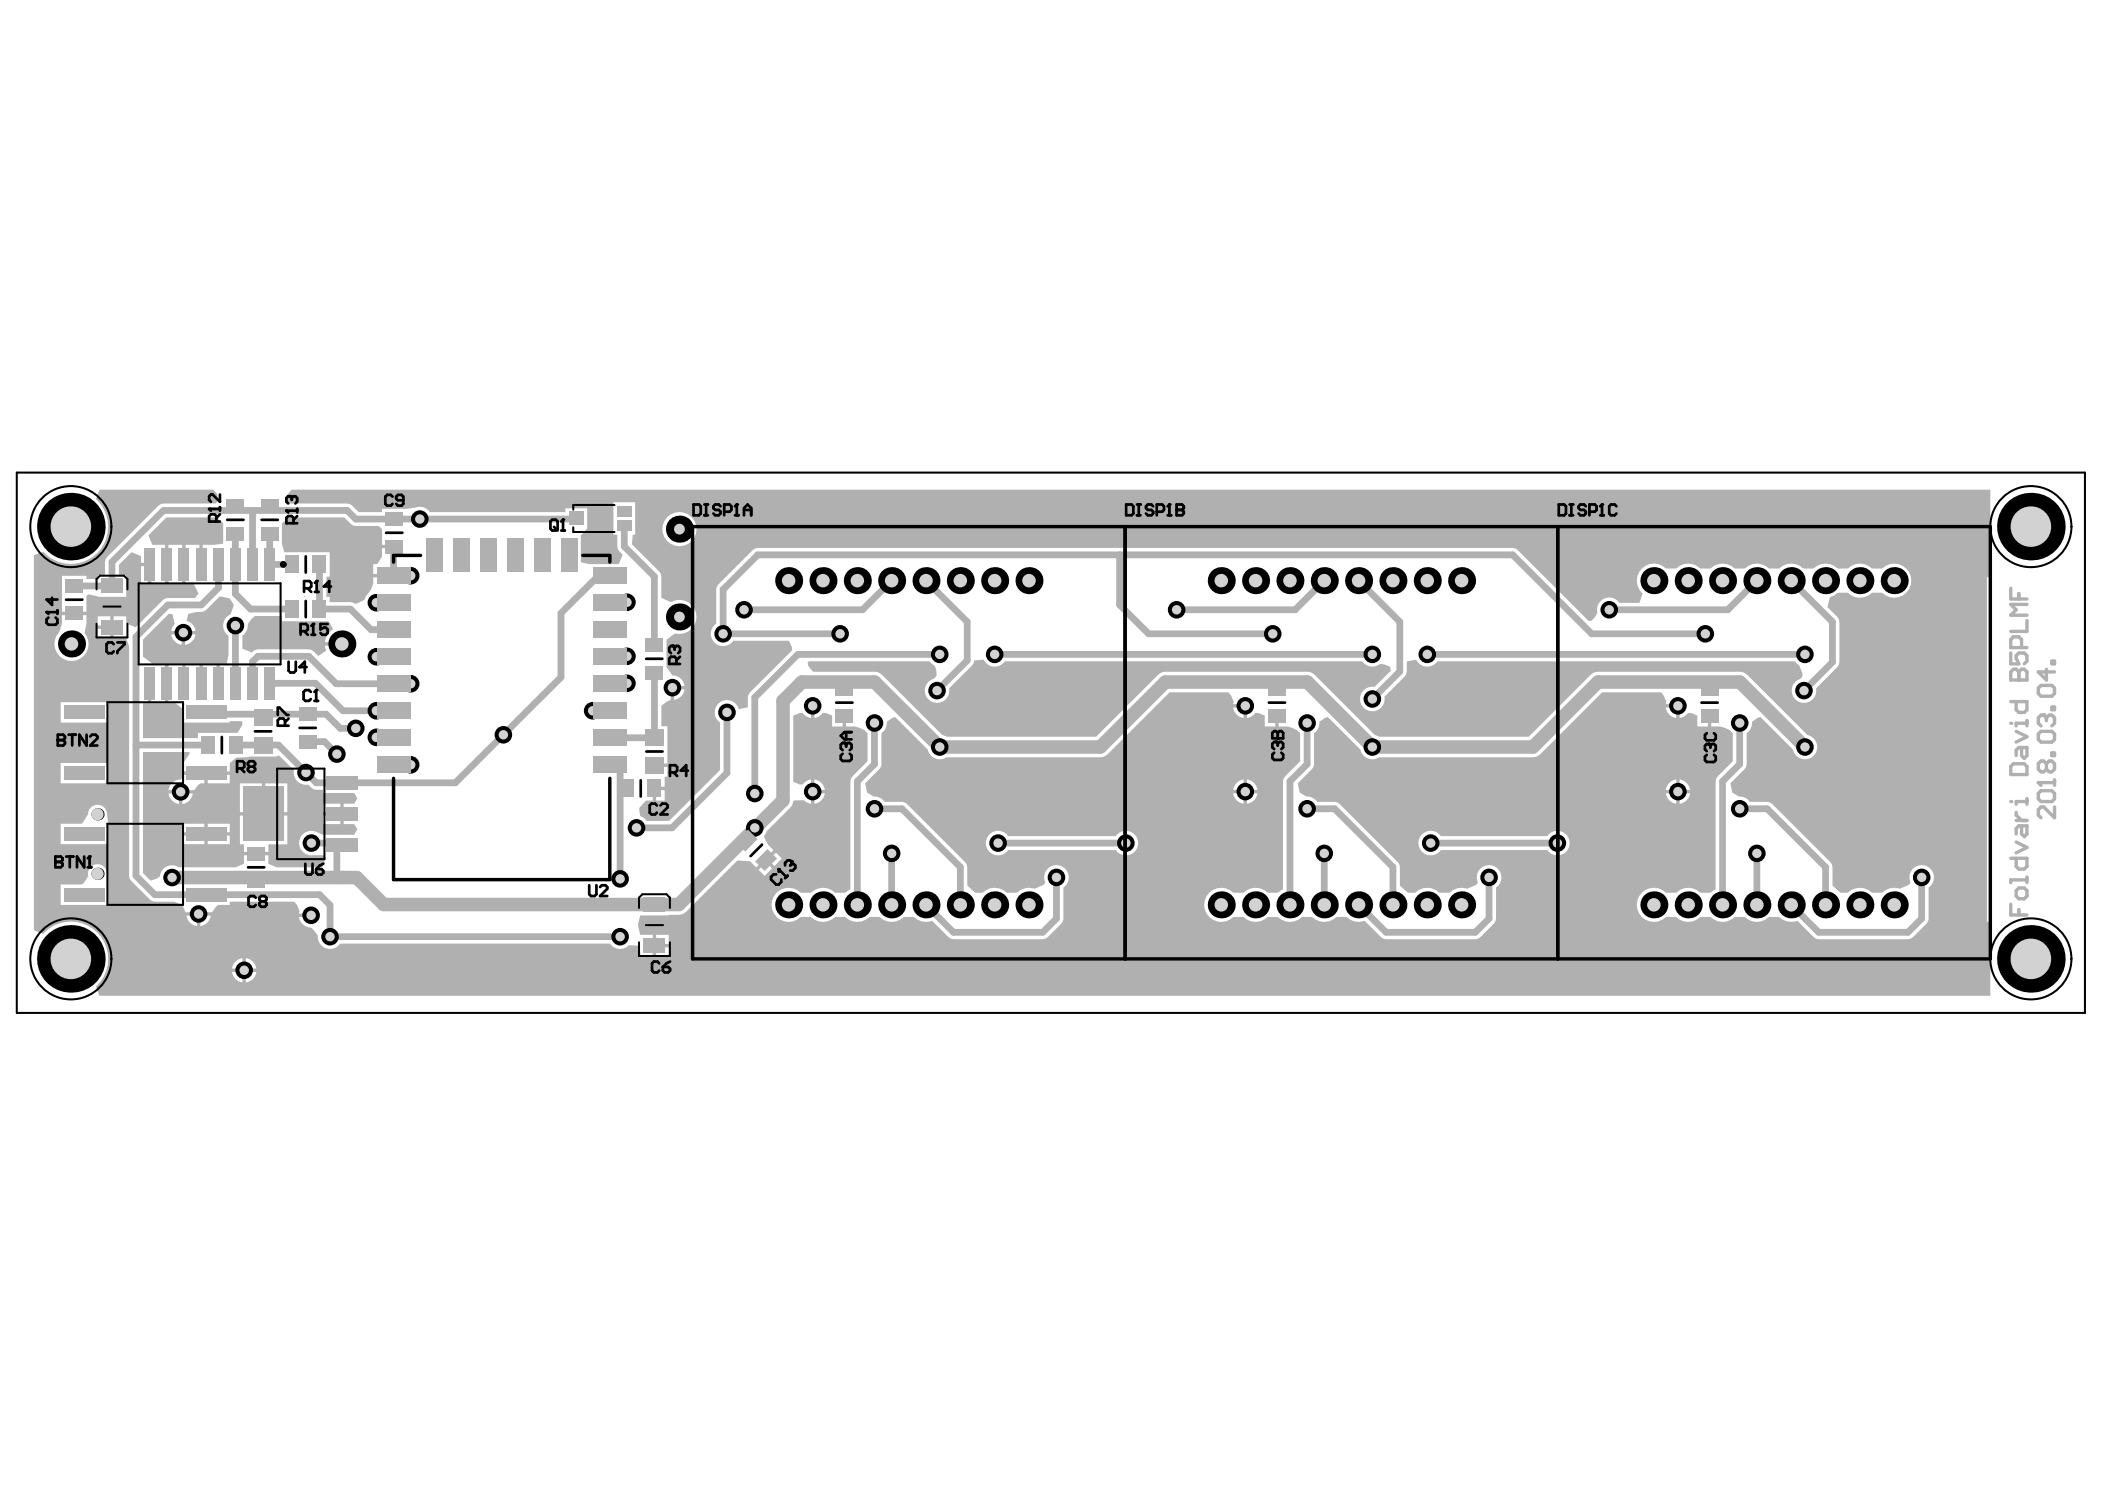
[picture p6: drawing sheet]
<svg xmlns="http://www.w3.org/2000/svg" width="297mm" height="210mm" viewBox="0 0 297 210" stroke-linecap="round" stroke-linejoin="round" font-family="sans-serif">
<g fill="#b0b0b0">
<path d="M35.5 87.3l.5-.4h3.8v.7h6.6l.6 1.2a2.29 2.29 0 0 0-1.1 1.8h2.3v.5h-2.3l.1 .7-1.1 .7-.6-.6-.4-.2-.3-.1h-7.2l-.4 .1-.5 .4-1.3-.6v-1.8a2.15 2.15 0 0 0 .8-1.8z"/>
<path d="M39.8 73.8l1-.8h7.8l1.2 1.1 3.7 .1 .4 .5v2.2h1.7v.4h-1.7v1.2l-.7 1.1h-.5v1.4h2.8v.4h-2.8a3.2 3.2 0 0 1-1.1 2.8l-.2 .4-1 .5-.3 .1-.7-.3h-2.9v-.7h-.4v-2.9h.4v-3.4h-6.4l-.3-1.2z"/>
<path d="M20.2 106.1h6.5l.1 .2-1 1.3h-.1v1.2h6.7v-1.2l1-.7 1.9-.2h3.6l.5-.1 2.1 2.1a1.71 1.71 0 0 0 2 2 1.82 1.82 0 0 0 2.1 .7v.5h4.4l.4 .7-.4 .8h-1.5v2.8h1.5l.4 .8-.4 .8h-4.4a2.76 2.76 0 0 0-2.1-.5 1.73 1.73 0 0 0-1.3 2 1.73 1.73 0 0 0 2 1.3h1.4l.4 .4-.5 1.3h-6.5l-1.1-.5v-1.1h-3.5v1.1l-1.1 .5h-8.1a1.72 1.72 0 0 0-2.6 1.3l-.5 .3-.8 .3-1.1-1zM29.3 109.3v1.2h3.1v-1.2zM24.3 110.5l-.3 .3-.2 .7h3.6l.6-.8 .3-.2h.5v-1.2h-3.1v.5l-.2 .2h-.5zM25.7 111.9v1.5a1.67 1.67 0 0 0 1.5-1.5zM23.8 111.9a1.67 1.67 0 0 0 1.5 1.5v-1.5zM45.6 113.4v1.2h2.4v-1.2zM37.4 110.5v4.1h3.1v-4.1zM33.9 110.5v4.1h3.1v-4.1zM45.6 115v1.2h2.4v-1.2zM29.3 116.2v1.2h3.1v-1.2zM25.7 116.2v1.2h3.1v-1.2zM29.3 117.9v1.2h3.1v-1.2zM25.7 117.9v1.2h3.1v-1.2zM33.9 115v4.1h.5v1.1h3.5v-1.1h2.6v-4.1z"/>
<path d="M20.2 90.2l3.6-3.6h.5l.3 1.4-.2 .4-.2 .6h3.4a1.68 1.68 0 0 0-1.3-1.4l.3-1 1.2-.3 1-.1 2.2-2h.4l1 .2 .6 .9-.5 1.4a1.71 1.71 0 0 0-.3 3v2.7l-.2 1.2h-1v2.8h-.4v-2.8h-2v2.8h-.5v-2.8h-1.9v2.8h-.5v-2.8h-1.9v5.6h.9l1 .8v1.9h6.7v-.2h1.7l.1 .2v.4l-.7 1.1h-5.6v.7h-7.7v-4.9h.7v-2.8h.4v2.8h2v-5.6h-1.8l-1.3-1zM26.1 89.5v1.5a1.67 1.67 0 0 0 1.5-1.5zM24.2 89.5a1.67 1.67 0 0 0 1.4 1.5v-1.5z"/>
<path d="M4.8 78.3l1.3-.5 .2 .2a5.3 5.3 0 0 0 7.5-.1 5.3 5.3 0 0 0-.3-7.5l.5-1.3h16.1l.6 .6-.1 1.1-.2 .2h-7.3l-.4 .1-.3 .2-7.3 7.3-.2 .3-.1 .4v1.8h-1v.6h-1.6v-.5h-3.5v5.1h3.5v-2.2l.3-.3 1.3 .3v.1h4v-3.1h-1v-1.4l1.8-1.8 1.3 .5v1h1.2v.2h.2v2.8h2v-5.5h-1.8l-.6-1.4 2.6-2.5h7l1 .8v2.9l-1.3 .2h-1.6v2.7h-.5v-2.7h-1.9v5.5h1.1l.7 1.3-.5 .7h-4.2l-4.2 4.1-1.3-.6v-1h-1.8v3.1h1.8l.4 1.2v32.4l.1 .3 2.9 3 .3 .2 3.1 .1 1.1 .4 .5 1.1h3.7l.6-.8 .3-.3h1.6v-.4h9.1l.4 .5 .4 .8-.1 .4h1.7v.5h-1.7v.2a1.71 1.71 0 0 0 1.6 1.2l.3 .2 .7 1a1.72 1.72 0 0 0 1.2 1.8 1.72 1.72 0 0 0 2-.7h38.1l.2 .3a1.73 1.73 0 0 0 2.5-.1l1.3 .1 .2 .9v.6h1.8v-3h-1.8l-.3-1.2 .3-1.6h4.1v-.1h1.8l.6-.4 7.3-7.2 1.7 .1 .9 .9 2.4-2.5-.7-.7-.6-1.2 .4-.8 3.3-3.3 .2-.3 .2-.6 .2-.1h1.3l.4 .3 .6 .2v-3.4l-.6 .2-.5 .5h-.5l-.9-.4v-9.3l.9-.4h.5a1.58 1.58 0 0 0 1.1 .7v-1.7h.5v1.7l.6-.2 .6-.5h.4l.9 .3v1.6h1.5v-1.4h.5v1.4a3.4 3.4 0 0 1 3 .9v4l-2.1 2.1-.2 .3-.1 .4v15.3l-.8 .4h-1.3h-.2a2.46 2.46 0 0 0-3.3 0h-1.3h-.2a2.42 2.42 0 0 0-3.4 .2 2.42 2.42 0 0 0 .2 3.4 2.42 2.42 0 0 0 3.4-.2h1.3l.1 .1a2.46 2.46 0 0 0 3.4-.1h1.3l.2 .1a2.46 2.46 0 0 0 3.3-.1h1.4l.1 .1a2.46 2.46 0 0 0 3.4-.1h1.3l.2 .1a2.3 2.3 0 0 0 2.4 .5l2.4 2.3 .3 .2 .3 .1h12.6l.4-.1 .3-.2 2.2-2.2 .1-4.8a1.73 1.73 0 0 0 .5-2.3 1.73 1.73 0 0 0-2.3-.7 1.73 1.73 0 0 0-.8 2.3l-.3 .4-1.2 .5-.2-.1a2.57 2.57 0 0 0-2.4 .6h-1.3h-.1a2.46 2.46 0 0 0-3.4 0h-1l-1.1-1v-2.6l-.1-.4-.2-.3-8.2-8.2-.3-.2-.4-.1h-2.5l-.2-.2a1.66 1.66 0 0 0-1.3-.5l-1-.6-.2-1.3 2.2-2.3 .1-4.8a1.64 1.64 0 0 0 .7-1.6l.8-.5 .4-.2 4.6 4.7a1.73 1.73 0 0 0 2.6 1h22.1l.7-.4 8.7-8.7h8.3l.4 .4 .4 .9-.1 .3h1.7v.3h.3v1.7a1.58 1.58 0 0 0 1.1-.7h.5l.9 .3v1.6h1.5v-1.4h.4v1.4h1a3.1 3.1 0 0 1 2.1 .9v4l-2.2 2.1-.2 .3-.1 .4v15.3l-.7 .4h-1.4h-.1a2.46 2.46 0 0 0-3.4 0h-1.3h-.2a2.42 2.42 0 0 0-3.4 .2 2.42 2.42 0 0 0 .2 3.4 2.42 2.42 0 0 0 3.4-.2h1.3l.2 .1a2.46 2.46 0 0 0 3.3-.1h1.4l.1 .1a2.46 2.46 0 0 0 3.4-.1h1.3l.2 .1a2.46 2.46 0 0 0 3.3-.1h1.4l.1 .1a2.3 2.3 0 0 0 2.5 .5l2.3 2.3 .3 .2 .4 .1h12.6l.4-.1 .3-.2 2.1-2.2 .1-4.8a1.73 1.73 0 0 0 .5-2.3 1.73 1.73 0 0 0-2.3-.7 1.73 1.73 0 0 0-.8 2.3l-.3 .4-1.2 .5-.1-.1a2.57 2.57 0 0 0-2.4 .6h-1.3h-.2a2.46 2.46 0 0 0-3.4 0h-.9l-1.2-1v-2.6v-.4l-.2-.3-8.3-8.2-.3-.2-.4-.1h-2.4l-.2-.2a1.66 1.66 0 0 0-1.4-.5l-.9-.6-.3-1.3 2.3-2.3v-4.8a1.64 1.64 0 0 0 .8-1.6l.8-.5 .4-.2 4.6 4.7a1.73 1.73 0 0 0 2.6 1h22.1l.6-.4 8.8-8.7h8.3l.4 .4 .3 .9v.3h1.7v.3h.2v1.7a1.58 1.58 0 0 0 1.2-.7h.4l.9 .3v1.6h1.5v-1.4h.5v1.4h1a3.1 3.1 0 0 1 2 .9v4l-2.1 2.1-.2 .3-.1 .4v15.3l-.8 .4h-1.3h-.2a2.46 2.46 0 0 0-3.3 0h-1.4h-.1a2.42 2.42 0 0 0-3.4 .2 2.42 2.42 0 0 0 .1 3.4 2.42 2.42 0 0 0 3.4-.2h1.4l.1 .1a2.46 2.46 0 0 0 3.4-.1h1.3l.2 .1a2.46 2.46 0 0 0 3.3-.1h1.4l.1 .1a2.46 2.46 0 0 0 3.4-.1h1.3l.2 .1a2.3 2.3 0 0 0 2.4 .5l2.3 2.3 .4 .2 .3 .1h12.6l.4-.1 .3-.2 2.2-2.2 .1-4.8a1.73 1.73 0 0 0 .5-2.3 1.73 1.73 0 0 0-2.3-.7 1.73 1.73 0 0 0-.8 2.3l-.3 .4-1.2 .5-.2-.1a2.57 2.57 0 0 0-2.4 .6h-1.3h-.2a2.46 2.46 0 0 0-3.3 0h-1l-1.1-1v-2.6l-.1-.4-.2-.3-8.2-8.2-.4-.2-.3-.1h-2.5l-.2-.2a1.66 1.66 0 0 0-1.3-.5l-1-.6-.2-1.3 2.2-2.3 .1-4.8a1.64 1.64 0 0 0 .7-1.6l.8-.5 .4-.2 4.6 4.7a1.74 1.74 0 0 0 3 .8 1.74 1.74 0 0 0-.9-2.9l-8.6-8.5-.6-.4h-.4h-20.4l-.6 .4-8.8 8.7h-21.1l-.6-.2-8.5-8.5-.6-.4h-20.5h-.3l-.7 .4-8.7 8.7h-21.2l-.5-.2-8.8-8.7-.8-.2h-8.7l-.7-.9v-.5l.2-.1h17l.2 .2a1.16 1.16 0 0 1 .8 1.3v.5l-.4 .4a1.73 1.73 0 0 0-1.3 2.1 1.73 1.73 0 0 0 2.1 1.3 1.73 1.73 0 0 0 1.3-2l3.3-3.2 .2-.4 .1-.3 1.3-.2a1.71 1.71 0 0 0 3 .3h50.4l.2 .2a1.71 1.71 0 0 0 2.3 .1l.7 .1 .8 .4 .1 .5-2.3 2.3a1.73 1.73 0 0 0-2.1 1.6 1.73 1.73 0 0 0 1.9 1.8 1.73 1.73 0 0 0 1.6-2l3-3.2 .1-1.8 1.3-.3 .1 .2a1.73 1.73 0 0 0 2.9 .1h50.5l.6 .5 .4 1.1a.75 .75 0 0 1-.6 1 1.73 1.73 0 0 0 .1 3.1 1.73 1.73 0 0 0 2.5-1.9l3-3 .2-.3 .1-.4v-5.7l-.1-.4-.2-.3-1.4-1.4 .3-1.4 1.2-.6h1.3a2.56 2.56 0 0 0 3.5 0h1.3l.2 .1a2.42 2.42 0 0 0 3.4-.2 2.42 2.42 0 0 0-.2-3.4 2.42 2.42 0 0 0-3.4 .1h-1.3l-.2-.1a2.46 2.46 0 0 0-3.3 .1h-1.3l-.2-.1a2.46 2.46 0 0 0-3.4 .1h-1.3l-.1-.1a2.46 2.46 0 0 0-3.4 .1h-1.3l-.2-.1a2.46 2.46 0 0 0-3.3 .1h-1.4l-.1-.1a2.46 2.46 0 0 0-3.4 .1h-1.3l-.2-.1a2.46 2.46 0 0 0-3.3 .1h-1.4l-.1-.1a2.4 2.4 0 0 0-3.4 .2 2.4 2.4 0 0 0 .2 3.4l-.5 1.3h-2.8a1.73 1.73 0 0 0-2.2-.6 1.73 1.73 0 0 0-.9 2.1l-.7 1-.2 .1h-.3l-10-10-.4-.2-.3-.1h-106.6l-.3 .1-.4 .2-5.1 5.2v5.2a1.73 1.73 0 0 0-.3 2.6 1.73 1.73 0 0 0 2.7-.2h7.8l.4 .9 .1 .4-6 6-.2 .3-.1 .4v1.4l-1.2 .2a1.73 1.73 0 0 0-2.7-.9 1.73 1.73 0 0 0 0 2.8v6.7l-7.2 7.2h-3.2l-.5-.5-.3-.2-.2-1.1 1-1.1h.9v-1.7h.3v-.2h1.4v-1.4h.4v-1.4h-1.8v-.5h1.8v-5.3h-.9v-2.8l.7-.6 .6-.3v-1.7h.3v-.2h1.7a1.71 1.71 0 0 0-1.7-1.5l-.9-1.2v-3.9l1.2-.8a2.42 2.42 0 0 0 3.1-2.7 2.42 2.42 0 0 0-3.6-1.7l-1.4-.7v-3l-.1-.3-.2-.4-3.8-3.8 .1-1.4h.3v-4.6h-3v4.6h.5l.1 2.1 .7 .7-.6 1.4h-4.1l-1.2-.3v-3.8l.9-.9v-2.9h-3.1v.5h-19.1l-.2-.2a1.7 1.7 0 0 0-1.9-.4l-1.2 .2h-3.5v.4h-3.3l-.9-.9-.3-.2-.4-.1h-8.6l-.2-.8 .9-1.1h239.8v12.3h-.5v48.6h.5v10.5h-266.9l-.5-1.4a5.3 5.3 0 0 0 .2-7.6 5.3 5.3 0 0 0-7.6 .2l-1.3-.5zM93.5 74.6a2.41 2.41 0 0 0 4.8 0 2.41 2.41 0 0 0-4.8 0zM19.9 79.9v2.5h1v-2.5zM23.8 76.9v5.5h1.9v-5.5zM13.8 86.9v1.3h1.8v-1.3zM13.8 88.7v1.3h1.8v-1.3zM8.7 86.8a3.6 3.6 0 0 1-.7 2.8 2.41 2.41 0 0 0 2.3 3.6 2.41 2.41 0 0 0 1.6-3.9l.3-1.3v-1.2zM95.1 97.2v1.5a1.67 1.67 0 0 0 1.5-1.5zM235.1 99.8a1.67 1.67 0 0 0 1.4 1.5v-1.5zM174 99.8a1.67 1.67 0 0 0 1.5 1.5v-1.5zM8.6 99.1v2.8h6.7v-2.8zM8.6 107.6v2.9h6.7v-2.9zM237 110v1.4h1.5a1.67 1.67 0 0 0-1.5-1.4zM235.5 110.4l-.2 .4-.2 .6h1.4v-1.4l-.6 .2zM176 110v1.4h1.4a1.67 1.67 0 0 0-1.4-1.4zM174.5 110.4l-.3 .4-.2 .6h1.5v-1.4l-.6 .2zM114.9 110v1.4h1.5a1.67 1.67 0 0 0-1.5-1.4zM92.6 111.5v1.4h1.2v-1.4zM114.9 111.9v1.5a1.67 1.67 0 0 0 1.5-1.5zM237 111.9v1.5a1.67 1.67 0 0 0 1.5-1.5zM235.1 111.9a1.67 1.67 0 0 0 1.4 1.5v-1.5zM176 111.9v1.5a1.67 1.67 0 0 0 1.4-1.5zM174 111.9a1.67 1.67 0 0 0 1.5 1.5v-1.5zM200.7 117.7a1.73 1.73 0 0 0 .1 2.6 1.73 1.73 0 0 0 2.5-.4h15a1.73 1.73 0 0 0 2.6 .3 1.73 1.73 0 0 0 0-2.6 1.73 1.73 0 0 0-2.6 .4h-15a1.72 1.72 0 0 0-2.6-.3zM139.6 117.7a1.73 1.73 0 0 0 .1 2.6 1.73 1.73 0 0 0 2.6-.4h15.2a1.73 1.73 0 0 0 2.5 .3 1.73 1.73 0 0 0 0-2.6 1.73 1.73 0 0 0-2.5 .4h-15.2a1.72 1.72 0 0 0-2.7-.3zM8.6 116.2v2.9h6.7v-2.9l-.2-1.3a1.35 1.35 0 0 0-1.3-1.4 1.35 1.35 0 0 0-1.4 1.4l-.9 1.3zM108.4 121.3l.9 .9 1-1.1-.8-.8zM107 122.7l.9 .9 1-1.1-.8-.8zM8.6 124.8v2.8h6.7v-2.8l-.2-1.4a1.34 1.34 0 0 0-1.3-1.5 1.34 1.34 0 0 0-1.4 1.5l-.1 .4-.5 .7-.2 .3zM28.3 129.2v1.4a1.67 1.67 0 0 0 1.4-1.4zM26.3 129.2a1.67 1.67 0 0 0 1.5 1.4v-1.4zM92.6 131.9v1.3h1.8v-1.3zM92.6 133.6v1.3h1.8v-1.3zM34.7 135.2v1.4h1.5a1.67 1.67 0 0 0-1.5-1.4zM33.2 135.6l-.2 .4-.2 .6h1.4v-1.4l-.6 .2zM34.7 137.1v1.5a1.67 1.67 0 0 0 1.5-1.5zM32.8 137.1a1.67 1.67 0 0 0 1.4 1.5v-1.5z"/>
</g>
<g fill="none" stroke="#b0b0b0" stroke-width=".95">
<path d="M15.8 79.3v3.4h-5.3M30.8 79.2v3.7M33.2 75.3v8.5M35.6 72v6.1M38.1 79.6h3.1M55.6 77.1l-.1 .1v4M19.2 89.8v33.8M33.2 96.3v.1M33.2 88.2v8.1M33.2 96.4h.1M36.4 92.6l-.8 .7v3.1M38.1 96.4h6.4"/>
<path d="M45.1 85.9h4.3M79.2 86.5v9M102 83.2v6.2M106.5 98.4v13.5M136.5 87.7v5.5M197.5 87.7v7M29.4 104.6l-.5 .5M43.2 109l1.4 1.4h3.7M43.9 118.9h3M46 100.7l2 2h2.2M47.5 119.2v3.9l.8 .7M86.1 104.1h6.3"/>
<path d="M87.5 108v16M89.8 116.8h5M102.6 100.5v8.5M121 110.2v17.4M123.4 114.1h3.9M184.4 102v5.8l-2.4 2.4v17.4M184.4 114.1h3.9M245.5 102v5.8M21.9 126.2h7.2M46.6 127.7v4.4M125.8 120.4v7.2M135.5 122.3v5.3"/>
<path d="M149.1 123.8v5.8l-2 1.9M186.9 120.4v7.2M210.1 123.8v5.8M247.9 120.4v7.2M257.6 122.3v5.3M271.2 123.8v5.8"/>
</g>
<circle cx="219.8" cy="92.3" r=".48" fill="#b0b0b0"/>
<g fill="none" stroke="#b0b0b0" stroke-width=".95">
<path d="M38.1 75.3v4.3M45.1 79.6v6.3M81.4 73.2h-31.2l-1.2-1.2h-25.9l-7.3 7.3M88.1 74.2v2.9l4.2 4.2v9.7M158 78.3v7l4.1 4.1h17.5M30.8 82.9l-2.4 2.4h-4.7l-4.5 4.5M33.2 83.8l2.2 2.1h5.8M36.4 92.6h7.2l3.8 3.9h8.1M44.5 96.4l3.9 3.9h4.7M49.4 85.9l3 2.9h3.1M53.1 85h2.4M79.2 95.5l-14.9 14.9h-16"/>
<path d="M84.2 81.4l-5 5.1M92.4 94.9v9.2M102 83.2l4.9-4.9h106.6l11.1 11.1h16M102 89.4h16.6M125.8 81.9l-4.1 4.1h-16.7M130.7 81.9l5.8 5.8M132.6 92.3h-20l-6.1 6.1M136.5 93.2l-4.3 4.2M140.4 92.3h53.3M186.9 81.9l-4.1 4.1h-16.8M191.7 81.9l5.8 5.8M197.5 94.7l-3.8 3.9"/>
<path d="M201.4 92.3h53.3M247.9 81.9l-4.1 4.1h-16.7M252.8 81.9l5.8 5.8v5.7l-4 4M19.2 105.1h9.7M29.9 100.7h16.1M33.2 105.1h6.1l3.9 3.9M43.9 104.6h1.9l1.7 1.8M102.6 109l-7.8 7.8M123.4 102v5.8l-2.4 2.4M127.3 114.1l8.2 8.2M140.8 118.9h18.1M188.3 114.1l8.3 8.2v5.3"/>
<path d="M201.9 118.9h17.9M245.5 114.1h3.9l8.2 8.2M245.5 107.8l-2.4 2.4v17.4M19.2 123.6l2.7 2.6M29.1 126.2h16l1.5 1.5M46.6 132.1h40.9M130.7 127.6l3.8 3.9h12.6M191.7 127.6l3.9 3.9h12.6l1.9-1.9M252.8 127.6l3.8 3.9h12.6l2-1.9"/>
</g>
<path d="M193.5 105.4h22.8l9.2-9.2h20l9.2 9.2M193.7 105.4l-9.2-9.2h-20.1l-9.1 9.2h-22.7l-9.2-9.2h-10.2l-2.7 2.7v14l-14.7 14.7h-41.7l-3.8-3.8h-26" fill="none" stroke="#b0b0b0" stroke-width="1.9"/>
<path d="M284.5 114.6v.4l.8 .7M284.5 118.8l1.5 .7-1.5 .8M284.5 115.7h1.5M285.3 116.5v1.1l.3 .4 .4-.4v-1.1h-1.1l-.4 .4v.7M286 112.7v.8M286 113.1h-1.5v.4M283.7 127.5v1.6h2.3M283.7 121.1h2.3v1.1l-.4 .4h-.7l-.4-.4v-1.1M284.5 125.6l.4-.3h.7l.4 .3v.8l-.4 .4h-.7l-.4-.4zM284.9 128.3v.8M286 124.1h-2.3v.4M286 123.7v.8" fill="none" stroke="#b0b0b0" stroke-width=".48"/>
<circle cx="283.7" cy="113.1" r=".24" fill="#b0b0b0"/>
<path d="M283.7 108.1l.4-.4h1.5l.4 .4v1.2h-2.3zM284.5 103.2l1.5 .7-1.5 .8M285.3 105.5v1.1l.3 .4 .4-.4v-1.1h-1.1l-.4 .3v.8M286 101.6v.8M286 102h-1.5v.4" fill="none" stroke="#b0b0b0" stroke-width=".48"/>
<circle cx="283.7" cy="102" r=".24" fill="#b0b0b0"/>
<path d="M283.7 99h2.3v1.1l-.4 .4h-.7l-.4-.4v-1.1M283.7 95.9h2.3v-1.1l-.4-.4h-.3l-.4 .4v1.1" fill="none" stroke="#b0b0b0" stroke-width=".48"/>
<circle cx="284.9" cy="95.9" r=".24" fill="#b0b0b0"/>
<path d="M283.7 95.9v-1.1l.4-.4h.4l.4 .4v1.1M283.7 83v1.5h2.3M283.7 92.1v1.5h1.2l-.4-.7v-.4l.4-.4h.7l.4 .4v.8l-.4 .3M284.9 83.7v.8M285.3 91.4v-1.2l-.4-.4h-.8l-.4 .4v1.2h2.3M286 87.5v1.6h-2.3M286 85.3h-2.3l.8 .7-.8 .8h2.3M287.6 110.4h2.3M288 111.5h1.5l.4 .4v.8l-.4 .4h-1.5l-.4-.4v-.8zM289.9 110v.8M289.9 113.8v1.6l-1.5-1.6h-.4l-.4 .4v.8l.4 .4" fill="none" stroke="#b0b0b0" stroke-width=".48"/>
<circle cx="287.6" cy="110.4" r=".24" fill="#b0b0b0"/>
<path d="M287.6 110.4l.4 .4M287.6 103.5l.4-.3h1.5l.4 .3v.8l-.4 .4h-1.5l-.4-.4zM288.4 100.9h-.4l-.4 .4v.7l.4 .4M288.8 107.7l-.4-.3h-.4l-.4 .3v.8l.4 .4h.4l.4-.4M288.8 107.7l.4-.3h.3l.4 .3v.8l-.4 .4h-.3l-.4-.4M288.8 107.7v.8M289.5 106.2h.4v.4h-.4z" fill="none" stroke="#b0b0b0" stroke-width=".48"/>
<circle cx="288.4" cy="100.9" r=".24" fill="#b0b0b0"/>
<path d="M287.6 97.1l.4-.4h1.5l.4 .4v.7l-.4 .4h-1.5l-.4-.4zM288.8 94.4v1.5l-1.2-1.1h2.3M289.5 93.3h.4v.3h-.4zM289.5 99.7h.4v.4h-.4zM288.4 100.9l.4 .4M288.8 101.3v.3M288.8 101.3l.4-.4h.3l.4 .4v.7l-.4 .4" fill="none" stroke="#b0b0b0" stroke-width=".48"/>
<circle cx="89.8" cy="116.8" r="1.24" fill="#000"/>
<circle cx="89.8" cy="116.8" r=".67" fill="#d2d2d2"/>
<circle cx="43.9" cy="118.9" r="1.24" fill="#000"/>
<circle cx="43.9" cy="118.9" r=".67" fill="#d2d2d2"/>
<circle cx="34.5" cy="136.9" r="1.24" fill="#000"/>
<circle cx="34.5" cy="136.9" r=".67" fill="#d2d2d2"/>
<circle cx="106.5" cy="111.9" r="1.24" fill="#000"/>
<circle cx="106.5" cy="111.9" r=".67" fill="#d2d2d2"/>
<circle cx="106.5" cy="116.8" r="1.24" fill="#000"/>
<circle cx="106.5" cy="116.8" r=".67" fill="#d2d2d2"/>
<circle cx="87.5" cy="132.1" r="1.24" fill="#000"/>
<circle cx="87.5" cy="132.1" r=".67" fill="#d2d2d2"/>
<circle cx="102.6" cy="100.5" r="1.24" fill="#000"/>
<circle cx="102.6" cy="100.5" r=".67" fill="#d2d2d2"/>
<circle cx="46.6" cy="132.1" r="1.24" fill="#000"/>
<circle cx="46.6" cy="132.1" r=".67" fill="#d2d2d2"/>
<circle cx="58" cy="107.9" r="1.24" fill="#000"/>
<circle cx="58" cy="107.9" r=".67" fill="#d2d2d2"/>
<circle cx="28" cy="128.9" r="1.24" fill="#000"/>
<circle cx="28" cy="128.9" r=".67" fill="#d2d2d2"/>
<circle cx="25.9" cy="89.2" r="1.24" fill="#000"/>
<circle cx="25.9" cy="89.2" r=".67" fill="#d2d2d2"/>
<circle cx="33.2" cy="88.2" r="1.24" fill="#000"/>
<circle cx="33.2" cy="88.2" r=".67" fill="#d2d2d2"/>
<circle cx="94.9" cy="97" r="1.24" fill="#000"/>
<circle cx="94.9" cy="97" r=".67" fill="#d2d2d2"/>
<circle cx="114.7" cy="111.7" r="1.24" fill="#000"/>
<circle cx="114.7" cy="111.7" r=".67" fill="#d2d2d2"/>
<circle cx="102" cy="89.4" r="1.24" fill="#000"/>
<circle cx="102" cy="89.4" r=".67" fill="#d2d2d2"/>
<circle cx="59.2" cy="73.2" r="1.24" fill="#000"/>
<circle cx="59.2" cy="73.2" r=".67" fill="#d2d2d2"/>
<circle cx="24.3" cy="123.8" r="1.24" fill="#000"/>
<circle cx="24.3" cy="123.8" r=".67" fill="#d2d2d2"/>
<circle cx="43.9" cy="129.1" r="1.24" fill="#000"/>
<circle cx="43.9" cy="129.1" r=".67" fill="#d2d2d2"/>
<circle cx="43.2" cy="109" r="1.24" fill="#000"/>
<circle cx="43.2" cy="109" r=".67" fill="#d2d2d2"/>
<circle cx="47.5" cy="106.4" r="1.24" fill="#000"/>
<circle cx="47.5" cy="106.4" r=".67" fill="#d2d2d2"/>
<circle cx="58" cy="81.2" r="1.24" fill="#000"/>
<circle cx="58" cy="81.2" r=".67" fill="#d2d2d2"/>
<circle cx="50.2" cy="102.7" r="1.24" fill="#000"/>
<circle cx="50.2" cy="102.7" r=".67" fill="#d2d2d2"/>
<circle cx="25.5" cy="111.7" r="1.24" fill="#000"/>
<circle cx="25.5" cy="111.7" r=".67" fill="#d2d2d2"/>
<circle cx="53.1" cy="104" r="1.24" fill="#000"/>
<circle cx="53.1" cy="104" r=".67" fill="#d2d2d2"/>
<circle cx="53.1" cy="100.3" r="1.24" fill="#000"/>
<circle cx="53.1" cy="100.3" r=".67" fill="#d2d2d2"/>
<circle cx="71" cy="103.7" r="1.24" fill="#000"/>
<circle cx="71" cy="103.7" r=".67" fill="#d2d2d2"/>
<circle cx="87.5" cy="124" r="1.24" fill="#000"/>
<circle cx="87.5" cy="124" r=".67" fill="#d2d2d2"/>
<circle cx="83.6" cy="100.3" r="1.24" fill="#000"/>
<circle cx="83.6" cy="100.3" r=".67" fill="#d2d2d2"/>
<circle cx="53.1" cy="85" r="1.24" fill="#000"/>
<circle cx="53.1" cy="85" r=".67" fill="#d2d2d2"/>
<circle cx="58" cy="96.5" r="1.24" fill="#000"/>
<circle cx="58" cy="96.5" r=".67" fill="#d2d2d2"/>
<circle cx="53.1" cy="92.6" r="1.24" fill="#000"/>
<circle cx="53.1" cy="92.6" r=".67" fill="#d2d2d2"/>
<circle cx="88.5" cy="92.6" r="1.24" fill="#000"/>
<circle cx="88.5" cy="92.6" r=".67" fill="#d2d2d2"/>
<circle cx="88.5" cy="96.4" r="1.24" fill="#000"/>
<circle cx="88.5" cy="96.4" r=".67" fill="#d2d2d2"/>
<circle cx="105" cy="86" r="1.24" fill="#000"/>
<circle cx="105" cy="86" r=".67" fill="#d2d2d2"/>
<circle cx="193.7" cy="98.6" r="1.24" fill="#000"/>
<circle cx="193.7" cy="98.6" r=".67" fill="#d2d2d2"/>
<circle cx="132.6" cy="92.3" r="1.24" fill="#000"/>
<circle cx="132.6" cy="92.3" r=".67" fill="#d2d2d2"/>
<circle cx="193.7" cy="92.3" r="1.24" fill="#000"/>
<circle cx="193.7" cy="92.3" r=".67" fill="#d2d2d2"/>
<circle cx="254.7" cy="92.3" r="1.24" fill="#000"/>
<circle cx="254.7" cy="92.3" r=".67" fill="#d2d2d2"/>
<circle cx="201.4" cy="92.3" r="1.24" fill="#000"/>
<circle cx="201.4" cy="92.3" r=".67" fill="#d2d2d2"/>
<circle cx="88.5" cy="85" r="1.24" fill="#000"/>
<circle cx="88.5" cy="85" r=".67" fill="#d2d2d2"/>
<circle cx="114.7" cy="99.6" r="1.24" fill="#000"/>
<circle cx="114.7" cy="99.6" r=".67" fill="#d2d2d2"/>
<circle cx="132.2" cy="97.4" r="1.24" fill="#000"/>
<circle cx="132.2" cy="97.4" r=".67" fill="#d2d2d2"/>
<circle cx="254.6" cy="97.4" r="1.24" fill="#000"/>
<circle cx="254.6" cy="97.4" r=".67" fill="#d2d2d2"/>
<circle cx="158.9" cy="118.9" r="1.24" fill="#000"/>
<circle cx="158.9" cy="118.9" r=".67" fill="#d2d2d2"/>
<circle cx="219.8" cy="118.9" r="1.24" fill="#000"/>
<circle cx="219.8" cy="118.9" r=".67" fill="#d2d2d2"/>
<circle cx="227.1" cy="86" r="1.24" fill="#000"/>
<circle cx="227.1" cy="86" r=".67" fill="#d2d2d2"/>
<circle cx="245.5" cy="114.1" r="1.24" fill="#000"/>
<circle cx="245.5" cy="114.1" r=".67" fill="#d2d2d2"/>
<circle cx="247.9" cy="120.4" r="1.24" fill="#000"/>
<circle cx="247.9" cy="120.4" r=".67" fill="#d2d2d2"/>
<circle cx="236.8" cy="99.6" r="1.24" fill="#000"/>
<circle cx="236.8" cy="99.6" r=".67" fill="#d2d2d2"/>
<circle cx="236.8" cy="111.7" r="1.24" fill="#000"/>
<circle cx="236.8" cy="111.7" r=".67" fill="#d2d2d2"/>
<circle cx="254.7" cy="105.4" r="1.24" fill="#000"/>
<circle cx="254.7" cy="105.4" r=".67" fill="#d2d2d2"/>
<circle cx="271.2" cy="123.8" r="1.24" fill="#000"/>
<circle cx="271.2" cy="123.8" r=".67" fill="#d2d2d2"/>
<circle cx="240.6" cy="89.4" r="1.24" fill="#000"/>
<circle cx="240.6" cy="89.4" r=".67" fill="#d2d2d2"/>
<circle cx="245.5" cy="102" r="1.24" fill="#000"/>
<circle cx="245.5" cy="102" r=".67" fill="#d2d2d2"/>
<circle cx="166" cy="86" r="1.24" fill="#000"/>
<circle cx="166" cy="86" r=".67" fill="#d2d2d2"/>
<circle cx="184.4" cy="114.1" r="1.24" fill="#000"/>
<circle cx="184.4" cy="114.1" r=".67" fill="#d2d2d2"/>
<circle cx="186.9" cy="120.4" r="1.24" fill="#000"/>
<circle cx="186.9" cy="120.4" r=".67" fill="#d2d2d2"/>
<circle cx="175.7" cy="99.6" r="1.24" fill="#000"/>
<circle cx="175.7" cy="99.6" r=".67" fill="#d2d2d2"/>
<circle cx="175.7" cy="111.7" r="1.24" fill="#000"/>
<circle cx="175.7" cy="111.7" r=".67" fill="#d2d2d2"/>
<circle cx="193.7" cy="105.4" r="1.24" fill="#000"/>
<circle cx="193.7" cy="105.4" r=".67" fill="#d2d2d2"/>
<circle cx="210.1" cy="123.8" r="1.24" fill="#000"/>
<circle cx="210.1" cy="123.8" r=".67" fill="#d2d2d2"/>
<circle cx="179.6" cy="89.4" r="1.24" fill="#000"/>
<circle cx="179.6" cy="89.4" r=".67" fill="#d2d2d2"/>
<circle cx="184.4" cy="102" r="1.24" fill="#000"/>
<circle cx="184.4" cy="102" r=".67" fill="#d2d2d2"/>
<circle cx="201.9" cy="118.9" r="1.24" fill="#000"/>
<circle cx="201.9" cy="118.9" r=".67" fill="#d2d2d2"/>
<circle cx="132.6" cy="105.4" r="1.24" fill="#000"/>
<circle cx="132.6" cy="105.4" r=".67" fill="#d2d2d2"/>
<circle cx="123.4" cy="102" r="1.24" fill="#000"/>
<circle cx="123.4" cy="102" r=".67" fill="#d2d2d2"/>
<circle cx="118.6" cy="89.4" r="1.24" fill="#000"/>
<circle cx="118.6" cy="89.4" r=".67" fill="#d2d2d2"/>
<circle cx="123.4" cy="114.1" r="1.24" fill="#000"/>
<circle cx="123.4" cy="114.1" r=".67" fill="#d2d2d2"/>
<circle cx="140.8" cy="118.9" r="1.24" fill="#000"/>
<circle cx="140.8" cy="118.9" r=".67" fill="#d2d2d2"/>
<circle cx="125.8" cy="120.4" r="1.24" fill="#000"/>
<circle cx="125.8" cy="120.4" r=".67" fill="#d2d2d2"/>
<circle cx="140.4" cy="92.3" r="1.24" fill="#000"/>
<circle cx="140.4" cy="92.3" r=".67" fill="#d2d2d2"/>
<circle cx="149.1" cy="123.8" r="1.24" fill="#000"/>
<circle cx="149.1" cy="123.8" r=".67" fill="#d2d2d2"/>
<circle cx="13.8" cy="114.9" r=".86" fill="#000"/>
<circle cx="13.8" cy="114.9" r=".86" fill="#d2d2d2"/>
<circle cx="13.8" cy="123.3" r=".86" fill="#000"/>
<circle cx="13.8" cy="123.3" r=".86" fill="#d2d2d2"/>
<circle cx="95.9" cy="87" r="1.91" fill="#000"/>
<circle cx="95.9" cy="87" r=".76" fill="#d2d2d2"/>
<circle cx="111.3" cy="127.6" r="1.91" fill="#000"/>
<circle cx="111.3" cy="127.6" r=".95" fill="#d2d2d2"/>
<circle cx="111.3" cy="81.9" r="1.91" fill="#000"/>
<circle cx="111.3" cy="81.9" r=".95" fill="#d2d2d2"/>
<circle cx="116.1" cy="127.6" r="1.91" fill="#000"/>
<circle cx="116.1" cy="127.6" r=".95" fill="#d2d2d2"/>
<circle cx="121" cy="127.6" r="1.91" fill="#000"/>
<circle cx="121" cy="127.6" r=".95" fill="#d2d2d2"/>
<circle cx="125.8" cy="127.6" r="1.91" fill="#000"/>
<circle cx="125.8" cy="127.6" r=".95" fill="#d2d2d2"/>
<circle cx="125.8" cy="81.9" r="1.91" fill="#000"/>
<circle cx="125.8" cy="81.9" r=".95" fill="#d2d2d2"/>
<circle cx="121" cy="81.9" r="1.91" fill="#000"/>
<circle cx="121" cy="81.9" r=".95" fill="#d2d2d2"/>
<circle cx="116.1" cy="81.9" r="1.91" fill="#000"/>
<circle cx="116.1" cy="81.9" r=".95" fill="#d2d2d2"/>
<circle cx="135.5" cy="127.6" r="1.91" fill="#000"/>
<circle cx="135.5" cy="127.6" r=".95" fill="#d2d2d2"/>
<circle cx="140.4" cy="127.6" r="1.91" fill="#000"/>
<circle cx="140.4" cy="127.6" r=".95" fill="#d2d2d2"/>
<circle cx="140.4" cy="81.9" r="1.91" fill="#000"/>
<circle cx="140.4" cy="81.9" r=".95" fill="#d2d2d2"/>
<circle cx="135.5" cy="81.9" r="1.91" fill="#000"/>
<circle cx="135.5" cy="81.9" r=".95" fill="#d2d2d2"/>
<circle cx="172.3" cy="127.6" r="1.91" fill="#000"/>
<circle cx="172.3" cy="127.6" r=".95" fill="#d2d2d2"/>
<circle cx="172.3" cy="81.9" r="1.91" fill="#000"/>
<circle cx="172.3" cy="81.9" r=".95" fill="#d2d2d2"/>
<circle cx="186.9" cy="127.6" r="1.91" fill="#000"/>
<circle cx="186.9" cy="127.6" r=".95" fill="#d2d2d2"/>
<circle cx="182" cy="127.6" r="1.91" fill="#000"/>
<circle cx="182" cy="127.6" r=".95" fill="#d2d2d2"/>
<circle cx="182" cy="81.9" r="1.91" fill="#000"/>
<circle cx="182" cy="81.9" r=".95" fill="#d2d2d2"/>
<circle cx="186.9" cy="81.9" r="1.91" fill="#000"/>
<circle cx="186.9" cy="81.9" r=".95" fill="#d2d2d2"/>
<circle cx="201.4" cy="127.6" r="1.91" fill="#000"/>
<circle cx="201.4" cy="127.6" r=".95" fill="#d2d2d2"/>
<circle cx="196.6" cy="127.6" r="1.91" fill="#000"/>
<circle cx="196.6" cy="127.6" r=".95" fill="#d2d2d2"/>
<circle cx="196.6" cy="81.9" r="1.91" fill="#000"/>
<circle cx="196.6" cy="81.9" r=".95" fill="#d2d2d2"/>
<circle cx="201.4" cy="81.9" r="1.91" fill="#000"/>
<circle cx="201.4" cy="81.9" r=".95" fill="#d2d2d2"/>
<circle cx="233.4" cy="127.6" r="1.91" fill="#000"/>
<circle cx="233.4" cy="127.6" r=".95" fill="#d2d2d2"/>
<circle cx="233.4" cy="81.9" r="1.91" fill="#000"/>
<circle cx="233.4" cy="81.9" r=".95" fill="#d2d2d2"/>
<circle cx="247.9" cy="127.6" r="1.91" fill="#000"/>
<circle cx="247.9" cy="127.6" r=".95" fill="#d2d2d2"/>
<circle cx="243.1" cy="127.6" r="1.91" fill="#000"/>
<circle cx="243.1" cy="127.6" r=".95" fill="#d2d2d2"/>
<circle cx="243.1" cy="81.9" r="1.91" fill="#000"/>
<circle cx="243.1" cy="81.9" r=".95" fill="#d2d2d2"/>
<circle cx="247.9" cy="81.9" r="1.91" fill="#000"/>
<circle cx="247.9" cy="81.9" r=".95" fill="#d2d2d2"/>
<circle cx="262.5" cy="127.6" r="1.91" fill="#000"/>
<circle cx="262.5" cy="127.6" r=".95" fill="#d2d2d2"/>
<circle cx="257.6" cy="127.6" r="1.91" fill="#000"/>
<circle cx="257.6" cy="127.6" r=".95" fill="#d2d2d2"/>
<circle cx="257.6" cy="81.9" r="1.91" fill="#000"/>
<circle cx="257.6" cy="81.9" r=".95" fill="#d2d2d2"/>
<circle cx="262.5" cy="81.9" r="1.91" fill="#000"/>
<circle cx="262.5" cy="81.9" r=".95" fill="#d2d2d2"/>
<circle cx="10" cy="135.3" r="4.8" fill="#000"/>
<circle cx="10" cy="135.3" r="2.86" fill="#d2d2d2"/>
<circle cx="10.1" cy="90.8" r="1.91" fill="#000"/>
<circle cx="10.1" cy="90.8" r=".95" fill="#d2d2d2"/>
<circle cx="10" cy="74.3" r="4.8" fill="#000"/>
<circle cx="10" cy="74.3" r="2.86" fill="#d2d2d2"/>
<circle cx="48.2" cy="90.8" r="1.91" fill="#000"/>
<circle cx="48.2" cy="90.8" r=".95" fill="#d2d2d2"/>
<circle cx="95.9" cy="74.6" r="1.91" fill="#000"/>
<circle cx="95.9" cy="74.6" r=".76" fill="#d2d2d2"/>
<circle cx="130.7" cy="127.6" r="1.91" fill="#000"/>
<circle cx="130.7" cy="127.6" r=".95" fill="#d2d2d2"/>
<circle cx="145.2" cy="127.6" r="1.91" fill="#000"/>
<circle cx="145.2" cy="127.6" r=".95" fill="#d2d2d2"/>
<circle cx="177.2" cy="127.6" r="1.91" fill="#000"/>
<circle cx="177.2" cy="127.6" r=".95" fill="#d2d2d2"/>
<circle cx="145.2" cy="81.9" r="1.91" fill="#000"/>
<circle cx="145.2" cy="81.9" r=".95" fill="#d2d2d2"/>
<circle cx="130.7" cy="81.9" r="1.91" fill="#000"/>
<circle cx="130.7" cy="81.9" r=".95" fill="#d2d2d2"/>
<circle cx="177.2" cy="81.9" r="1.91" fill="#000"/>
<circle cx="177.2" cy="81.9" r=".95" fill="#d2d2d2"/>
<circle cx="238.2" cy="127.6" r="1.91" fill="#000"/>
<circle cx="238.2" cy="127.6" r=".95" fill="#d2d2d2"/>
<circle cx="206.2" cy="127.6" r="1.91" fill="#000"/>
<circle cx="206.2" cy="127.6" r=".95" fill="#d2d2d2"/>
<circle cx="191.7" cy="127.6" r="1.91" fill="#000"/>
<circle cx="191.7" cy="127.6" r=".95" fill="#d2d2d2"/>
<circle cx="238.2" cy="81.9" r="1.91" fill="#000"/>
<circle cx="238.2" cy="81.9" r=".95" fill="#d2d2d2"/>
<circle cx="191.7" cy="81.9" r="1.91" fill="#000"/>
<circle cx="191.7" cy="81.9" r=".95" fill="#d2d2d2"/>
<circle cx="206.2" cy="81.9" r="1.91" fill="#000"/>
<circle cx="206.2" cy="81.9" r=".95" fill="#d2d2d2"/>
<circle cx="267.3" cy="127.6" r="1.91" fill="#000"/>
<circle cx="267.3" cy="127.6" r=".95" fill="#d2d2d2"/>
<circle cx="252.8" cy="127.6" r="1.91" fill="#000"/>
<circle cx="252.8" cy="127.6" r=".95" fill="#d2d2d2"/>
<circle cx="252.8" cy="81.9" r="1.91" fill="#000"/>
<circle cx="252.8" cy="81.9" r=".95" fill="#d2d2d2"/>
<circle cx="267.3" cy="81.9" r="1.91" fill="#000"/>
<circle cx="267.3" cy="81.9" r=".95" fill="#d2d2d2"/>
<circle cx="286.6" cy="135.3" r="4.8" fill="#000"/>
<circle cx="286.6" cy="135.3" r="2.86" fill="#d2d2d2"/>
<circle cx="286.6" cy="74.3" r="4.8" fill="#000"/>
<circle cx="286.6" cy="74.3" r="2.86" fill="#d2d2d2"/>
<g fill="#b0b0b0">
<path d="M20.4 94.1h1.4v4.6h-1.4z" fill-rule="evenodd"/>
<path d="M20.4 77.3h1.4v4.6h-1.4z" fill-rule="evenodd"/>
<path d="M22.8 94.1h1.4v4.6h-1.4z" fill-rule="evenodd"/>
<path d="M22.8 77.3h1.4v4.6h-1.4z" fill-rule="evenodd"/>
<path d="M27.7 94.1h1.4v4.6h-1.4z" fill-rule="evenodd"/>
<path d="M27.7 77.3h1.4v4.6h-1.4z" fill-rule="evenodd"/>
<path d="M30.1 94.1h1.4v4.6h-1.4z" fill-rule="evenodd"/>
<path d="M30.1 77.3h1.4v4.6h-1.4z" fill-rule="evenodd"/>
<path d="M34.9 123.3h2.5v1.9h-2.5z" fill-rule="evenodd"/>
<path d="M34.9 119.5h2.5v1.9h-2.5z" fill-rule="evenodd"/>
<path d="M34.9 94.1h1.5v4.6h-1.5z" fill-rule="evenodd"/>
<path d="M34.9 77.3h1.5v4.6h-1.5z" fill-rule="evenodd"/>
<path d="M42.2 99.8h2.5v1.9h-2.5z" fill-rule="evenodd"/>
<path d="M42.2 103.7h2.5v1.9h-2.5z" fill-rule="evenodd"/>
<path d="M54.4 76.1h2.5v1.9h-2.5z" fill-rule="evenodd"/>
<path d="M54.4 72.3h2.5v1.9h-2.5z" fill-rule="evenodd"/>
<path d="M103.8 118.8l1.8-1.8 1.3 1.4-1.7 1.7z" fill-rule="evenodd"/>
<path d="M240 96.2h2.5v1.9h-2.5z" fill-rule="evenodd"/>
<path d="M240 100.1h2.5v1.9h-2.5z" fill-rule="evenodd"/>
<path d="M9 125.3h5.8v1.9h-5.8z" fill-rule="evenodd"/>
<path d="M9 116.7h5.8v1.9h-5.8z" fill-rule="evenodd"/>
<path d="M9.2 85.6h2.5v1.9h-2.5z" fill-rule="evenodd"/>
<path d="M9.2 81.7h2.5v1.9h-2.5z" fill-rule="evenodd"/>
<path d="M14.3 81.6h3v2.1h-3z" fill-rule="evenodd"/>
<path d="M26.2 125.3h5.7v1.9h-5.7z" fill-rule="evenodd"/>
<path d="M26.2 116.7h5.7v1.9h-5.7z" fill-rule="evenodd"/>
<path d="M32 74.3h2.5v1.9h-2.5z" fill-rule="evenodd"/>
<path d="M32 70.4h2.5v1.9h-2.5z" fill-rule="evenodd"/>
<path d="M46.1 113.9h4.4v1.9h-4.4z" fill-rule="evenodd"/>
<path d="M46.1 109.5h4.4v1.9h-4.4z" fill-rule="evenodd"/>
<path d="M44.1 78.4h1.9v2.5h-1.9z" fill-rule="evenodd"/>
<path d="M40.3 78.4h1.9v2.5h-1.9z" fill-rule="evenodd"/>
<path d="M36.8 74.3h2.5v1.9h-2.5z" fill-rule="evenodd"/>
<path d="M36.8 70.4h2.5v1.9h-2.5z" fill-rule="evenodd"/>
<path d="M90.8 132.4h3.1v2.1h-3.1z" fill-rule="evenodd"/>
<path d="M91.1 93.9h2.5v1.9h-2.5z" fill-rule="evenodd"/>
<path d="M91.1 90h2.5v1.9h-2.5z" fill-rule="evenodd"/>
<path d="M87 71.3h2.1v1.6h-2.1z" fill-rule="evenodd"/>
<path d="M9 108.1h5.8v1.9h-5.8z" fill-rule="evenodd"/>
<path d="M9 99.5h5.8v1.9h-5.8z" fill-rule="evenodd"/>
<path d="M14.3 87.4h3v2.1h-3z" fill-rule="evenodd"/>
<path d="M26.2 108.1h5.7v1.9h-5.7z" fill-rule="evenodd"/>
<path d="M26.2 99.5h5.7v1.9h-5.7z" fill-rule="evenodd"/>
<path d="M32.5 94.1h1.4v4.6h-1.4z" fill-rule="evenodd"/>
<path d="M25.2 94.1h1.5v4.6h-1.5z" fill-rule="evenodd"/>
<path d="M32.3 103.9h1.9v2.4h-1.9z" fill-rule="evenodd"/>
<path d="M28.4 103.9h1.9v2.4h-1.9z" fill-rule="evenodd"/>
<path d="M25.2 77.3h1.5v4.6h-1.5z" fill-rule="evenodd"/>
<path d="M32.5 77.3h1.4v4.6h-1.4z" fill-rule="evenodd"/>
<path d="M46.1 118.2h4.4v1.9h-4.4z" fill-rule="evenodd"/>
<path d="M37.3 94.1h1.5v4.6h-1.5z" fill-rule="evenodd"/>
<path d="M44.1 84.7h1.9v2.5h-1.9z" fill-rule="evenodd"/>
<path d="M40.3 84.7h1.9v2.5h-1.9z" fill-rule="evenodd"/>
<path d="M37.3 77.3h1.5v4.6h-1.5z" fill-rule="evenodd"/>
<path d="M53.1 106.7h4.8v2.3h-4.8z" fill-rule="evenodd"/>
<path d="M53.1 91.5h4.8v2.3h-4.8z" fill-rule="evenodd"/>
<path d="M53.1 95.3h4.8v2.3h-4.8z" fill-rule="evenodd"/>
<path d="M53.1 99.1h4.8v2.3h-4.8z" fill-rule="evenodd"/>
<path d="M53.1 102.9h4.8v2.3h-4.8z" fill-rule="evenodd"/>
<path d="M63.9 76h2.3v4.7h-2.3z" fill-rule="evenodd"/>
<path d="M60.1 76h2.3v4.7h-2.3z" fill-rule="evenodd"/>
<path d="M53.1 80.1h4.8v2.3h-4.8z" fill-rule="evenodd"/>
<path d="M53.1 83.9h4.8v2.3h-4.8z" fill-rule="evenodd"/>
<path d="M53.1 87.7h4.8v2.3h-4.8z" fill-rule="evenodd"/>
<path d="M79.2 76h2.3v4.7h-2.3z" fill-rule="evenodd"/>
<path d="M75.4 76h2.3v4.7h-2.3z" fill-rule="evenodd"/>
<path d="M71.6 76h2.2v4.7h-2.2z" fill-rule="evenodd"/>
<path d="M67.7 76h2.3v4.7h-2.3z" fill-rule="evenodd"/>
<path d="M90.8 126.5h3.1v2.1h-3.1z" fill-rule="evenodd"/>
<path d="M91.4 110h1.9v2.5h-1.9z" fill-rule="evenodd"/>
<path d="M87.5 110h1.9v2.5h-1.9z" fill-rule="evenodd"/>
<path d="M91 106.8h2.7v2.3h-2.7z" fill-rule="evenodd"/>
<path d="M83.7 106.7h4.7v2.3h-4.7z" fill-rule="evenodd"/>
<path d="M91 102.9h2.7v2.3h-2.7z" fill-rule="evenodd"/>
<path d="M83.7 102.9h4.7v2.3h-4.7z" fill-rule="evenodd"/>
<path d="M83.7 99.1h4.7v2.3h-4.7z" fill-rule="evenodd"/>
<path d="M83.7 95.3h4.7v2.3h-4.7z" fill-rule="evenodd"/>
<path d="M83.7 91.5h4.7v2.3h-4.7z" fill-rule="evenodd"/>
<path d="M83.7 87.7h4.7v2.3h-4.7z" fill-rule="evenodd"/>
<path d="M83.7 83.9h4.7v2.3h-4.7z" fill-rule="evenodd"/>
<path d="M83.7 80.1h4.7v2.3h-4.7z" fill-rule="evenodd"/>
<path d="M87 73.4h2.1v1.6h-2.1z" fill-rule="evenodd"/>
<path d="M117.9 96.2h2.5v1.9h-2.5z" fill-rule="evenodd"/>
<path d="M117.9 100.1h2.5v1.9h-2.5z" fill-rule="evenodd"/>
<path d="M179 96.2h2.4v1.9h-2.4z" fill-rule="evenodd"/>
<path d="M179 100.1h2.4v1.9h-2.4z" fill-rule="evenodd"/>
<path d="M106.5 121.5l1.8-1.7 1.3 1.3-1.7 1.8z" fill-rule="evenodd"/>
<path d="M34.3 111h5.8v7.6h-5.8z" fill-rule="evenodd"/>
<path d="M35.8 104h2.7v2.2h-2.7z" fill-rule="evenodd"/>
<path d="M35.8 100.1h2.7v2.3h-2.7z" fill-rule="evenodd"/>
<path d="M80.3 72.2h2.1v1.9h-2.1z" fill-rule="evenodd"/>
</g>
<g fill="none" stroke="#000" stroke-width=".29">
<path d="M2.4 66.7h291.8v76.2h-291.8zM80.9 74.4v.6h5.8M86.7 71.2h-5.8v.7M13.6 83.1v-1.4l.5-.5h3.4l.5 .5v1.4M13.6 88v1.9h4.4v-1.9M14.6 85.6h2.4M15.1 99.1h10.7v11.4h-10.7zM19.6 82.3h20v11.4h-20zM15.1 116.2h10.7v11.4h-10.7zM39.1 108.4h6.7v12.8h-6.7zM90.2 128.1v-1.5l.5-.5h3.3l.5 .5v1.5M90.2 132.9v2h4.3v-2"/>
<path d="M91.1 130.5h2.5"/>
<circle cx="10" cy="74.3" r="5.7"/>
<circle cx="286.6" cy="74.3" r="5.7"/>
<circle cx="10" cy="135.3" r="5.7"/>
<circle cx="286.6" cy="135.3" r="5.7"/>
</g>
<g fill="none" stroke="#000" stroke-width=".38">
<path d="M30.5 73.6v-.8l-.2-.2h-.5l-.3 .2v.8h1.5M31 69.8v1l-1-1h-.2l-.3 .2v.5l.3 .3M31 71.8h-1.5l.3 .2M31 72.6l-.5 .5M31 71.5v.5M32.1 73.3h2.3M36.9 73.3h2.3M41.2 70.3l-.3-.3h-.2l-.3 .3v.5l.3 .2M41.2 70.3l.2-.3h.3l.2 .3v.5l-.2 .2M41.2 70.3v.2M41.4 73.8v-.7l-.2-.3h-.5l-.3 .3v.7h1.5M41.9 72h-1.5l.3 .3"/>
<path d="M41.9 72.8l-.5 .5M41.9 71.8v.5M43.1 78.5v2.3M54.5 75.2h2.3M55.4 70.1l-.3-.3h-.5l-.2 .3v1l.2 .2h.5l.3-.2M56.9 70.6h-.7l-.3-.3v-.2l.3-.3h.5l.2 .3v1l-.2 .2h-.5l-.3-.2M77.7 73.6l.2-.3h.5l.3 .3v1l-.3 .2h-.5l-.2-.2zM78.2 74.3l.5 .5M79.2 74.8h.5M79.2 73.6l.2-.3v1.5M97.9 71.2h.7l.3 .2v1l-.3 .3h-.7zM99.4 72.7h.5"/>
<path d="M99.4 71.2h.5M99.6 71.2v1.5M101.7 71.4l-.3-.2h-.5l-.2 .2v.3l.2 .2h.5l.3 .3v.2l-.3 .3h-.5l-.2-.3M102.2 72.2h.8l.2-.3v-.5l-.2-.2h-.8v1.5M103.7 72.7h.5M103.7 71.4l.3-.2v1.5M105 71.9h1M105 72.7v-1l.5-.5 .5 .5v1M158.9 71.2h.8l.2 .2v1l-.2 .3h-.8zM160.4 72.7h.5M160.4 71.2h.5M160.7 71.2v1.5"/>
<path d="M162.7 71.4l-.2-.2h-.5l-.3 .2v.3l.3 .2h.5l.2 .3v.2l-.2 .3h-.5l-.3-.3M163.2 72.2h.8l.3-.3v-.5l-.3-.2h-.8v1.5M164.8 72.7h.5M164.8 71.4l.2-.2v1.5M166 71.2h.8l.2 .2v.3l-.2 .2 .2 .3v.2l-.2 .3h-.8zM166 71.9h.8M220 71.2h.7l.3 .2v1l-.3 .3h-.7zM221.5 72.7h.5M221.5 71.2h.5M221.7 71.2v1.5M223.8 71.4l-.3-.2h-.5l-.2 .2v.3l.2 .2h.5l.3 .3v.2l-.3 .3h-.5l-.2-.3M224.3 72.2h.7l.3-.3v-.5l-.3-.2h-.7v1.5"/>
<path d="M225.8 72.7h.5M225.8 71.4l.3-.2v1.5M228.1 71.4l-.3-.2h-.5l-.2 .2v1l.2 .3h.5l.3-.3M6.8 87.1l-.2 .3v.5l.2 .2h1l.3-.2v-.5l-.3-.3M7.3 84.3v1l-.7-.7h1.5M8.1 86.1v.5M8.1 86.3h-1.5l.2 .3M9.3 84.6h2.3M16 90.9l-.2-.3h-.5l-.3 .3v1l.3 .2h.5l.2-.2M16.6 90.6h1v.3l-1 1v.2M40.7 93.3v1.3l.3 .3h.5l.2-.3v-1.3M42.4 89h.8l.2-.2v-.5l-.2-.3h-.8v1.5"/>
<path d="M42.9 83h.8l.2-.3v-.5l-.2-.2h-.8v1.5M42.9 89l.5 .5M43.1 84.8v2.3M43.3 94.1h-1.1l.8-.8v1.6M43.4 83l.5 .5M43.9 97.6l-.3-.3h-.5l-.3 .3v1l.3 .3h.5l.3-.3M43.9 88.3l.3-.3v1.5M43.9 89.5h.6M44.4 98.9h.5M44.4 97.6l.2-.3v1.6M44.4 83.5h.5M44.4 82.2l.3-.2v1.5"/>
<path d="M46.2 88h-1v.8l.5-.3h.3l.2 .3v.5l-.2 .2h-.5l-.3-.2M46.7 82.7h-1l.8-.7v1.5M91.2 92.9h2.3M95.2 91.4l-.3-.3h-.2l-.3 .3v.5l.3 .2M95.2 91.4l.2-.3h.3l.3 .3v.5l-.3 .2M95.2 91.4v.2M95.4 93.7v-.8l-.2-.3h-.5l-.3 .3v.8h1.6M96 92.6l-.6 .6M118 99.1h2.3M179 99.1h2.3M240.1 99.1h2.3M8.2 103.6h.7l.3 .3v.2l-.3 .3 .3 .3v.2l-.3 .3h-.7z"/>
<path d="M8.2 104.4h.7M9.7 103.6h1M10.2 103.6v1.6M12.2 103.6v1.6l-1-1.6v1.6M12.7 103.9l.3-.3h.5l.2 .3v.2l-1 1.1h1M31.3 104v2.2M33.5 108.4h.7l.3-.3v-.5l-.3-.2h-.7v1.5M34 108.4l.5 .5M35.2 108.1l-.2-.2v-.3l.2-.2h.5l.3 .2v.3l-.3 .2M35.2 108.1l-.2 .3v.3l.2 .2h.5l.3-.2v-.3l-.3-.3M35.2 108.1h.5M36 103.2h2.3"/>
<path d="M39.2 100.8v-1h.3l1 1h.2M40.2 102.4v-.8l-.2-.2h-.5l-.3 .2v.8h1.5M40.7 101.4l-.5 .5M42.3 102.7h2.3M90.4 110.1v2.3M91.2 106h2.3M92.7 113.6l-.3-.2h-.5l-.2 .2v1l.2 .3h.5l.3-.3M93.2 113.6l.3-.2h.5l.2 .2v.3l-1 1h1M94.5 109h.8l.3-.3v-.5l-.3-.3h-.8v1.6M95 109l.6 .5M97.1 108.7h-1l.7-.8v1.6M107.5 119.1l-1.6 1.7"/>
<path d="M118.9 106.3l-.3 .3v.5l.3 .2h1l.3-.2v-.5l-.3-.3M119.4 105.1l-.2-.3h-.3l-.3 .3v.5l.3 .2M119.4 105.1l.3-.3h.2l.3 .3v.5l-.3 .2M119.4 103.3v1M119.4 105.1v.2M120.2 103.3h-1l-.6 .5 .6 .5h1M179.5 103.4l.3-.3h.3l.2 .3 .3-.3h.2l.3 .3v.7h-1.6zM179.8 106.2l-.3 .2v.5l.3 .3h1l.3-.3v-.5l-.3-.2M180.3 104.9l-.2-.2h-.3l-.3 .2v.5l.3 .3M180.3 104.9l.3-.2h.2l.3 .2v.5l-.3 .3M180.3 103.4v.7M180.3 104.9v.3"/>
<path d="M240.8 106.5l-.2 .2v.5l.2 .3h1.1l.2-.3v-.5l-.2-.2M240.8 103.4l-.2 .3v.5l.2 .2h1.1l.2-.2v-.5l-.2-.3M241.4 105.2l-.3-.3h-.3l-.2 .3v.5l.2 .3M241.4 105.2l.2-.3h.3l.2 .3v.5l-.2 .3M241.4 105.2v.3M7.8 120.8h.8l.2 .3v.2l-.2 .3 .2 .2v.3l-.2 .2h-.8zM7.8 121.6h.8M9.3 120.8h1.1M9.8 120.8v1.5M11.9 120.8v1.5l-1-1.5v1.5M12.4 122.3h.5M12.4 121.1l.2-.3v1.5"/>
<path d="M35 122.3h2.3M36.1 126.6l-.3-.2h-.5l-.2 .2v1.1l.2 .2h.5l.3-.2M36.9 127.2l-.3-.3v-.3l.3-.2h.5l.2 .2v.3l-.2 .3M36.9 127.2l-.3 .2v.3l.3 .2h.5l.2-.2v-.3l-.2-.2M36.9 127.2h.5M43.1 121.8v1.3l.2 .3h.5l.3-.3v-1.3M44.6 122.6h.8l.2 .3v.2l-.2 .3h-.5l-.3-.3zM45.6 121.8l-.5 .3-.5 .5M83.1 124.9v1.2l.3 .3h.5l.3-.3v-1.2M84.7 125.1l.2-.2h.5l.3 .2v.3l-1 1h1M93 135.9l-.2-.3h-.5l-.3 .3v1l.3 .3h.5l.2-.3M93.5 136.4h.8l.3 .3v.2l-.3 .3h-.5l-.3-.3z"/>
<path d="M94.6 135.6l-.6 .3-.5 .5M109.5 123.3h-.3l-.4 .4v.4l.7 .7h.4l.3-.4v-.3M109.9 123v-.4l1.1 1.1M111.1 123.5l-.3 .4M111.7 121.9v-.4l-.2-.1h-.4l-.3 .3v.4M111.7 121.9h.3l.2 .2v.3l-.3 .4h-.4M111.7 121.9l-.2 .2"/>
</g>
<g fill="none" stroke="#000" stroke-width=".48">
<path d="M59.3 78.4h-3.8v.9M82.2 78.4h3.9v.9M97.7 74.3h183.2v61h-183.2zM158.8 74.3v61M219.8 74.3v61M55.5 109.8v14.3h30.6v-14.3"/>
<circle cx="40" cy="79.6" r=".24"/>
</g>
<g fill="#000">
<circle cx="29.5" cy="71.8" r=".19"/>
<circle cx="40.4" cy="72" r=".19"/>
<circle cx="40.9" cy="70" r=".19"/>
<circle cx="79.4" cy="73.3" r=".19"/>
<circle cx="104" cy="71.2" r=".19"/>
<circle cx="165" cy="71.2" r=".19"/>
<circle cx="166" cy="71.9" r=".19"/>
<circle cx="226.1" cy="71.2" r=".19"/>
<circle cx="6.6" cy="86.3" r=".19"/>
<circle cx="44.2" cy="88" r=".19"/>
<circle cx="44.6" cy="97.3" r=".19"/>
<circle cx="44.7" cy="82" r=".19"/>
<circle cx="94.9" cy="91.1" r=".19"/>
<circle cx="8.2" cy="104.4" r=".19"/>
<circle cx="119.2" cy="104.8" r=".19"/>
<circle cx="180.1" cy="104.7" r=".19"/>
<circle cx="180.3" cy="104.1" r=".19"/>
<circle cx="241.1" cy="104.9" r=".19"/>
<circle cx="7.8" cy="121.6" r=".19"/>
<circle cx="12.6" cy="120.8" r=".19"/>
<circle cx="109.9" cy="122.6" r=".19"/>
<circle cx="111.7" cy="121.5" r=".19"/>
</g>
</svg>
